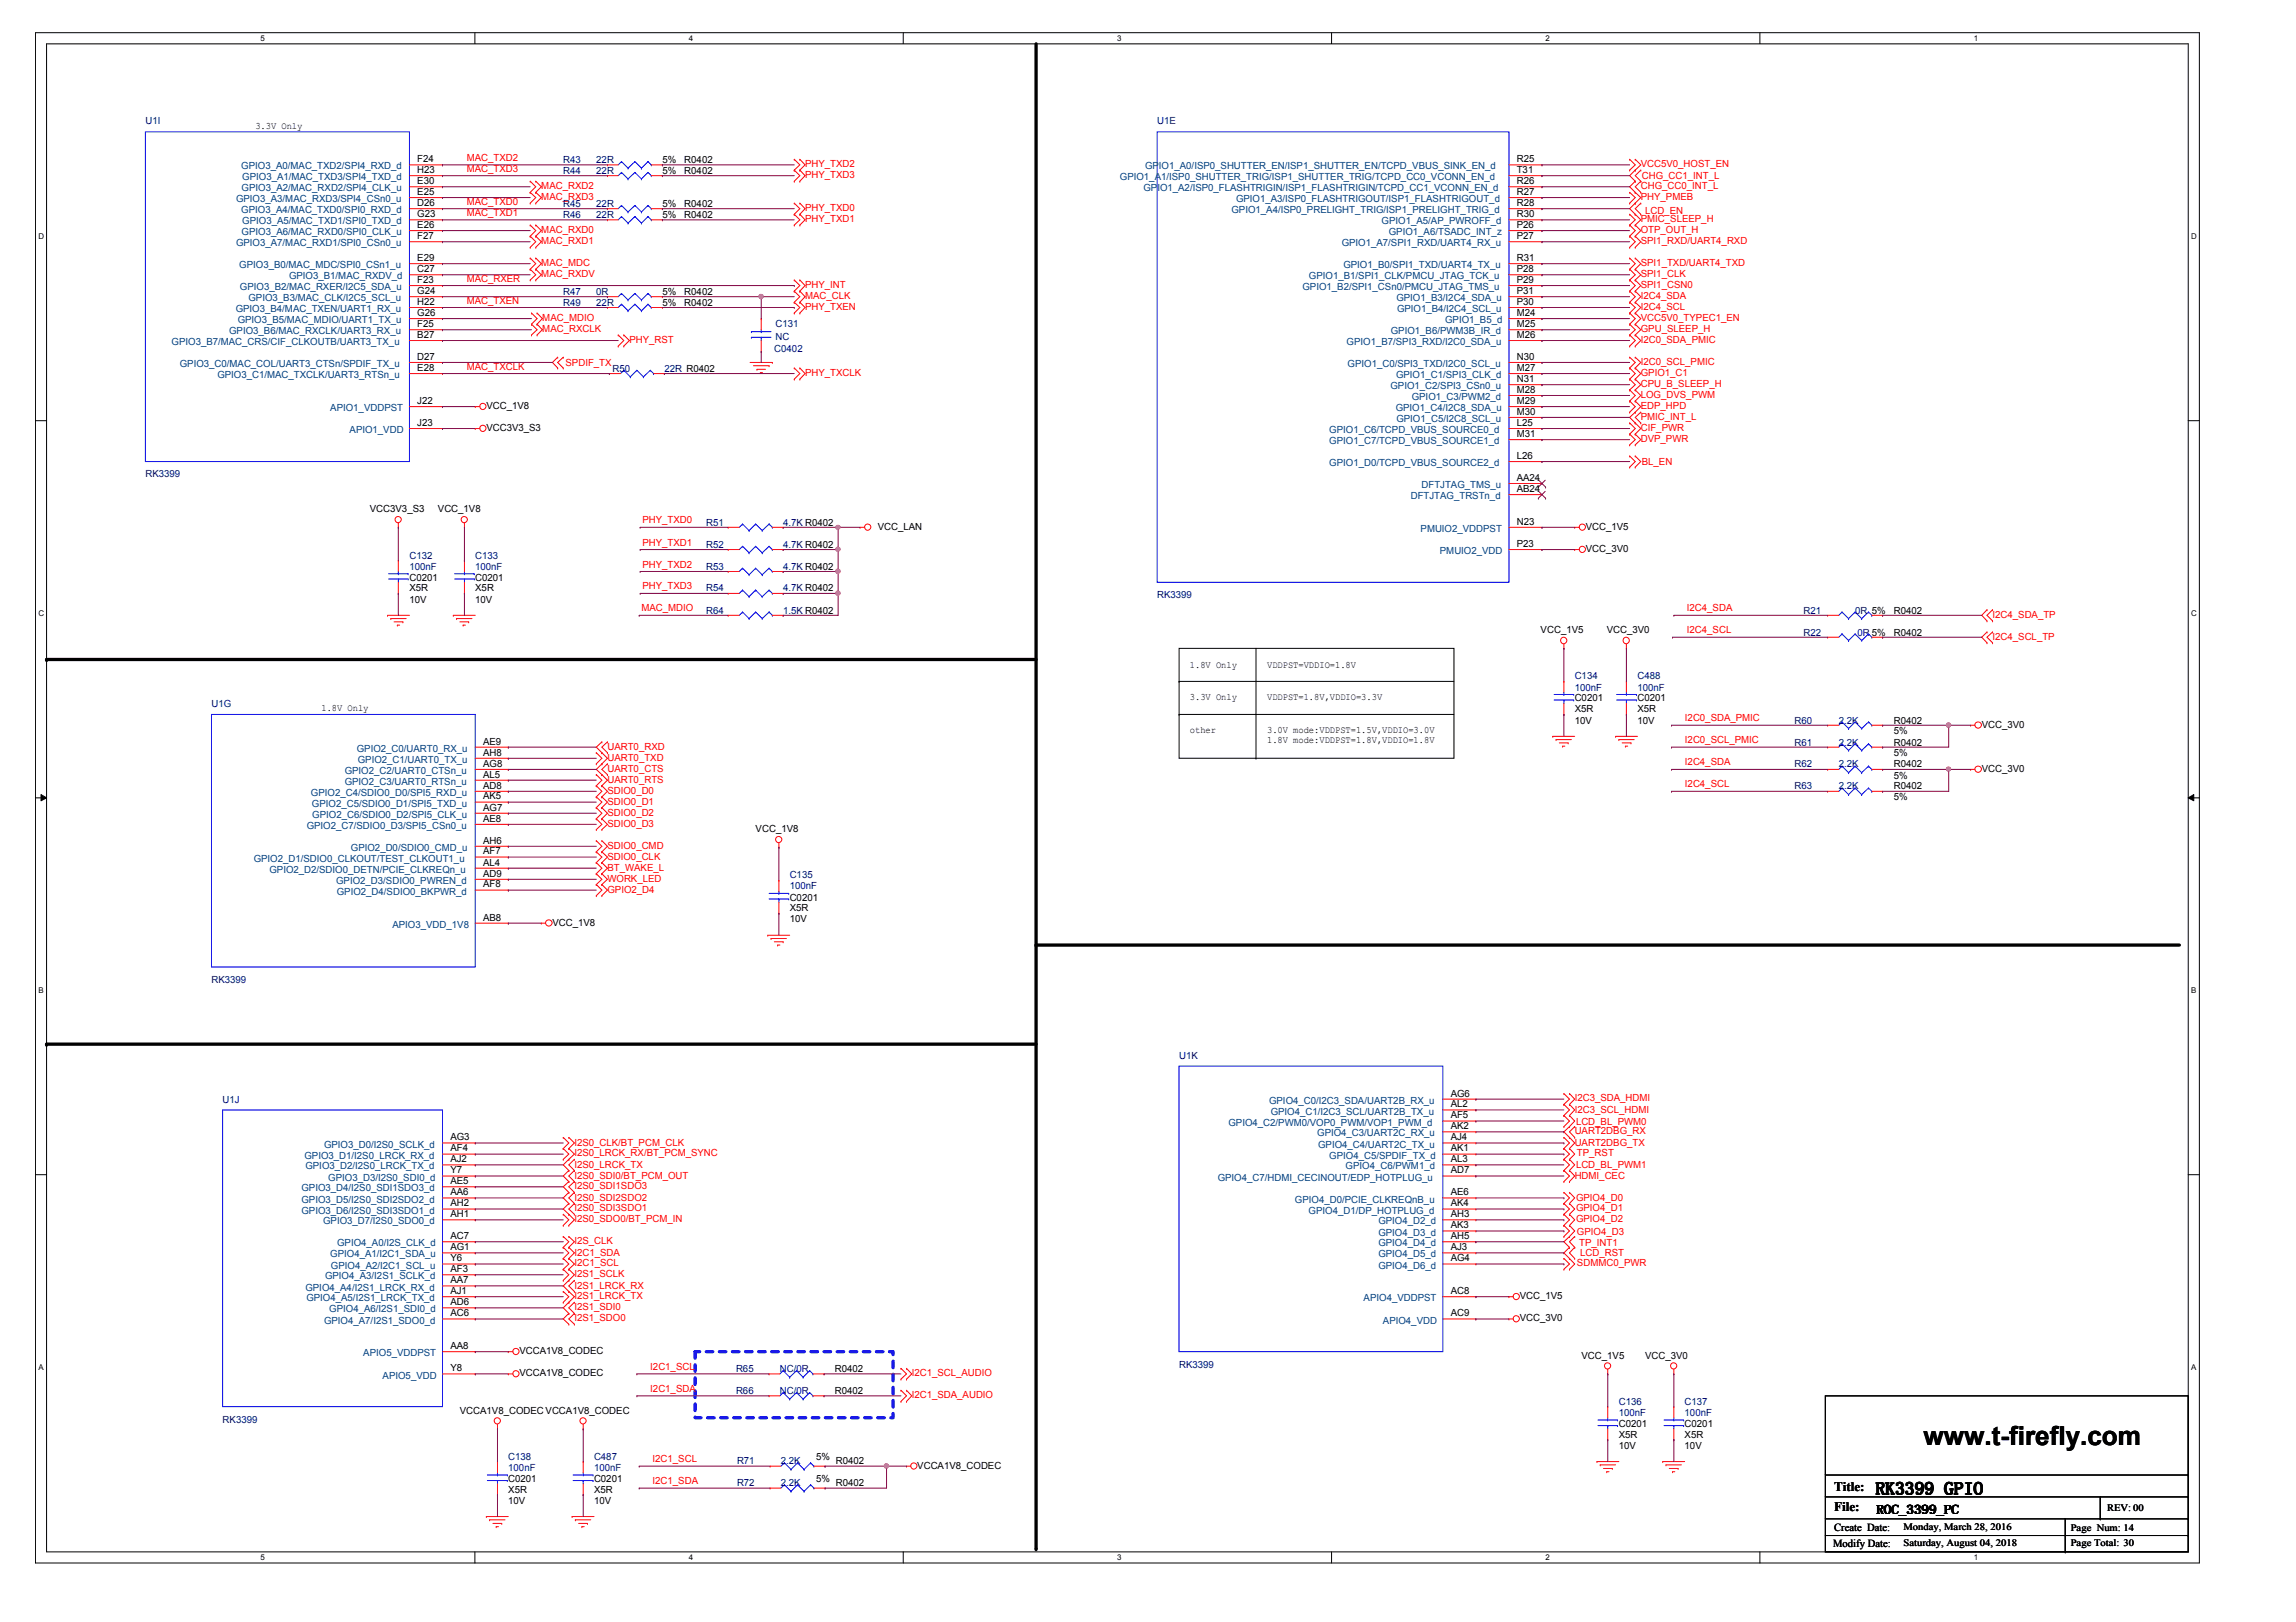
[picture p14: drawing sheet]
<svg xmlns="http://www.w3.org/2000/svg" width="297mm" height="210mm" viewBox="0 0 297 210" stroke-linecap="round" stroke-linejoin="round" font-family="sans-serif">
<defs><g id="words">
<text font-size="3.4" x="248.8" y="186.9">www.t-firefly.com</text>
<text font-size="2.2" x="242.7" y="193.4">RK3399 GPIO</text>
<g font-size="1.7">
<text x="237.3" y="193">Title:</text>
<text x="237.3" y="195.5">File:</text>
<text x="242.8" y="195.9">ROC_3399_PC</text>
</g>
<g font-size="1.4">
<text x="237.2" y="200.2">Modify Date:</text>
<text x="237.3" y="198.1">Create Date:</text>
</g>
<g font-size="1.3" fill="#000080">
<text x="18.8" y="16.1">U1I</text>
<text x="149.7" y="16.1">U1E</text>
<text x="72.9" y="21.1">R43</text>
<text x="72.9" y="22.5">R44</text>
<text x="77.1" y="21.1">22R</text>
<text x="77.1" y="22.5">22R</text>
<text x="72.9" y="26.8">R45</text>
<text x="72.9" y="28.2">R46</text>
<text x="77.1" y="26.8">22R</text>
<text x="77.1" y="28.2">22R</text>
<text x="72.9" y="39.6">R49</text>
<text x="72.9" y="38.1">R47</text>
<text x="77.1" y="39.6">22R</text>
<text x="77.1" y="38.1">0R</text>
<text x="100.2" y="45.6">C0402</text>
<text x="100.3" y="42.3">C131</text>
<text x="100.3" y="44">NC</text>
<text x="79.3" y="48.1">R50</text>
<text x="86" y="48.1">22R R0402</text>
<text x="18.8" y="61.8">RK3399</text>
<text x="91.4" y="68">R51</text>
<text x="91.4" y="70.9">R52</text>
<text x="101.3" y="68">4.7K R0402</text>
<text x="101.3" y="70.9">4.7K R0402</text>
<text x="53" y="72.3">C132</text>
<text x="53" y="73.7">100nF</text>
<text x="61.5" y="72.3">C133</text>
<text x="61.5" y="73.7">100nF</text>
<text x="91.4" y="76.5">R54</text>
<text x="91.4" y="73.7">R53</text>
<text x="101.3" y="76.5">4.7K R0402</text>
<text x="101.3" y="73.7">4.7K R0402</text>
<text x="149.7" y="77.4">RK3399</text>
<text x="91.4" y="79.4">R64</text>
<text x="101.3" y="79.4">1.5K R0402</text>
<text x="233.3" y="79.4">R21</text>
<text x="233.3" y="82.3">R22</text>
<text x="240" y="79.4">0R 5%</text>
<text x="240.3" y="82.3">0R 5%</text>
<text x="203.7" y="87.9">C134</text>
<text x="203.7" y="89.4">100nF</text>
<text x="211.9" y="87.9">C488</text>
<text x="211.9" y="89.4">100nF</text>
<text x="27.4" y="91.5">U1G</text>
<text x="232.2" y="93.6">R60</text>
<text x="237.9" y="93.6">2.2K</text>
<text x="232.2" y="96.5">R61</text>
<text x="232.2" y="99.3">R62</text>
<text x="237.9" y="96.5">2.2K</text>
<text x="237.9" y="99.3">2.2K</text>
<text x="232.2" y="102.1">R63</text>
<text x="237.9" y="102.1">2.2K</text>
<text x="102.2" y="113.7">C135</text>
<text x="102.2" y="115.1">100nF</text>
<text x="27.4" y="127.2">RK3399</text>
<text x="152.5" y="137">U1K</text>
<text x="28.8" y="142.7">U1J</text>
<text x="95.2" y="177.5">R65</text>
<text x="100.9" y="177.5">NC/0R</text>
<text x="152.5" y="177">RK3399</text>
<text x="28.8" y="184.1">RK3399</text>
<text x="95.2" y="180.4">R66</text>
<text x="100.9" y="180.4">NC/0R</text>
<text x="209.4" y="181.8">C136</text>
<text x="209.4" y="183.2">100nF</text>
<text x="217.9" y="181.8">C137</text>
<text x="217.9" y="183.2">100nF</text>
<text x="65.8" y="188.9">C138</text>
<text x="65.8" y="190.3">100nF</text>
<text x="76.8" y="188.9">C487</text>
<text x="76.8" y="190.3">100nF</text>
<text x="95.3" y="189.5">R71</text>
<text x="101" y="189.5">2.2K</text>
<text x="95.3" y="192.3">R72</text>
<text x="101" y="192.3">2.2K</text>
</g>
<g font-size="1.3">
<text x="33" y="16.7">3.3V Only</text>
<text x="54" y="23.8">E30</text>
<text x="54" y="22.4">H23</text>
<text x="54" y="21">F24</text>
<text x="85.7" y="21.1">5%</text>
<text x="85.7" y="22.5">5%</text>
<text x="88.5" y="21.1">R0402</text>
<text x="88.5" y="22.5">R0402</text>
<text x="196.2" y="21">R25</text>
<text x="196.2" y="22.4">T31</text>
<text x="196.2" y="23.8">R26</text>
<text x="54" y="29.5">E26</text>
<text x="54" y="28.1">G23</text>
<text x="54" y="26.7">D26</text>
<text x="54" y="25.2">E25</text>
<text x="85.7" y="26.8">5%</text>
<text x="85.7" y="28.2">5%</text>
<text x="88.5" y="26.8">R0402</text>
<text x="88.5" y="28.2">R0402</text>
<text x="196.2" y="25.2">R27</text>
<text x="196.2" y="26.7">R28</text>
<text x="196.2" y="28.1">R30</text>
<text x="196.2" y="29.5">P26</text>
<text x="54" y="35.2">C27</text>
<text x="54" y="33.8">E29</text>
<text x="54" y="30.9">F27</text>
<text x="196.2" y="30.9">P27</text>
<text x="196.2" y="33.8">R31</text>
<text x="196.2" y="35.2">P28</text>
<text x="54" y="40.9">G26</text>
<text x="54" y="39.5">H22</text>
<text x="54" y="38.1">G24</text>
<text x="54" y="36.6">F23</text>
<text x="85.7" y="39.6">5%</text>
<text x="85.7" y="38.1">5%</text>
<text x="88.5" y="39.6">R0402</text>
<text x="88.5" y="38.1">R0402</text>
<text x="196.2" y="36.6">P29</text>
<text x="196.2" y="38.1">P31</text>
<text x="196.2" y="39.5">P30</text>
<text x="196.2" y="40.9">M24</text>
<text x="54" y="46.6">D27</text>
<text x="54" y="43.7">B27</text>
<text x="54" y="42.3">F25</text>
<text x="196.2" y="46.6">N30</text>
<text x="196.2" y="43.7">M26</text>
<text x="196.2" y="42.3">M25</text>
<text x="54" y="48">E28</text>
<text x="54" y="52.3">J22</text>
<text x="62.9" y="53">VCC_1V8</text>
<text x="196.2" y="48">M27</text>
<text x="196.2" y="49.4">N31</text>
<text x="196.2" y="50.8">M28</text>
<text x="196.2" y="52.3">M29</text>
<text x="196.2" y="53.7">M30</text>
<text x="54" y="55.1">J23</text>
<text x="62.9" y="55.8">VCC3V3_S3</text>
<text x="196.2" y="55.1">L25</text>
<text x="196.2" y="56.6">M31</text>
<text x="196.2" y="59.4">L26</text>
<text x="196.2" y="62.2">AA24</text>
<text x="196.2" y="63.7">AB24</text>
<text x="47.9" y="66.3">VCC3V3_S3</text>
<text x="56.7" y="66.3">VCC_1V8</text>
<text x="113.6" y="68.6">VCC_LAN</text>
<text x="196.2" y="67.9">N23</text>
<text x="196.2" y="70.8">P23</text>
<text x="205.2" y="71.4">VCC_3V0</text>
<text x="205.2" y="68.6">VCC_1V5</text>
<text x="53" y="75.1">C0201</text>
<text x="53" y="76.5">X5R</text>
<text x="53" y="78">10V</text>
<text x="61.5" y="75.1">C0201</text>
<text x="61.5" y="76.5">X5R</text>
<text x="61.5" y="78">10V</text>
<text x="199.3" y="82">VCC_1V5</text>
<text x="207.9" y="82">VCC_3V0</text>
<text x="245" y="79.4">R0402</text>
<text x="245" y="82.3">R0402</text>
<text x="153.9" y="86.4">1.8V Only</text>
<text x="163.9" y="86.4">VDDPST=VDDIO=1.8V</text>
<text x="41.6" y="92.1">1.8V Only</text>
<text x="153.9" y="90.6">3.3V Only</text>
<text x="153.9" y="94.9">other</text>
<text x="163.9" y="94.9">3.0V mode:VDDPST=1.5V,VDDIO=3.0V</text>
<text x="163.9" y="90.6">VDDPST=1.8V,VDDIO=3.3V</text>
<text x="203.7" y="90.8">C0201</text>
<text x="203.7" y="92.2">X5R</text>
<text x="203.7" y="93.6">10V</text>
<text x="211.9" y="90.8">C0201</text>
<text x="211.9" y="92.2">X5R</text>
<text x="211.9" y="93.6">10V</text>
<text x="245" y="93.6">R0402</text>
<text x="245" y="95">5%</text>
<text x="256.4" y="94.2">VCC_3V0</text>
<text x="62.5" y="96.4">AE9</text>
<text x="62.5" y="97.8">AH8</text>
<text x="62.5" y="99.2">AG8</text>
<text x="62.5" y="100.6">AL5</text>
<text x="163.9" y="96.2">1.8V mode:VDDPST=1.8V,VDDIO=1.8V</text>
<text x="245" y="96.5">R0402</text>
<text x="245" y="97.9">5%</text>
<text x="245" y="99.3">R0402</text>
<text x="245" y="100.8">5%</text>
<text x="256.4" y="99.9">VCC_3V0</text>
<text x="62.5" y="102.1">AD8</text>
<text x="62.5" y="103.5">AK5</text>
<text x="62.5" y="104.9">AG7</text>
<text x="62.5" y="106.3">AE8</text>
<text x="97.8" y="107.7">VCC_1V8</text>
<text x="245" y="102.1">R0402</text>
<text x="245" y="103.6">5%</text>
<text x="62.5" y="109.2">AH6</text>
<text x="62.5" y="110.6">AF7</text>
<text x="62.5" y="112">AL4</text>
<text x="62.5" y="113.5">AD9</text>
<text x="62.5" y="114.8">AF8</text>
<text x="62.5" y="119.1">AB8</text>
<text x="71.5" y="119.8">VCC_1V8</text>
<text x="102.2" y="116.5">C0201</text>
<text x="102.2" y="117.9">X5R</text>
<text x="102.2" y="119.4">10V</text>
<text x="187.7" y="141.9">AG6</text>
<text x="187.7" y="143.3">AL2</text>
<text x="58.3" y="147.6">AG3</text>
<text x="58.3" y="149">AF4</text>
<text x="187.7" y="144.7">AF5</text>
<text x="187.7" y="146.1">AK2</text>
<text x="187.7" y="147.6">AJ4</text>
<text x="187.7" y="149">AK1</text>
<text x="58.3" y="150.4">AJ2</text>
<text x="58.3" y="151.8">Y7</text>
<text x="58.3" y="153.2">AE5</text>
<text x="58.3" y="154.7">AA6</text>
<text x="187.7" y="150.4">AL3</text>
<text x="187.7" y="151.8">AD7</text>
<text x="187.7" y="154.7">AE6</text>
<text x="58.3" y="156.1">AH2</text>
<text x="58.3" y="157.5">AH1</text>
<text x="58.3" y="160.4">AC7</text>
<text x="58.3" y="161.8">AG1</text>
<text x="187.7" y="156.1">AK4</text>
<text x="187.7" y="157.5">AH3</text>
<text x="187.7" y="159">AK3</text>
<text x="187.7" y="160.4">AH5</text>
<text x="187.7" y="161.8">AJ3</text>
<text x="58.3" y="163.2">Y6</text>
<text x="58.3" y="164.6">AF3</text>
<text x="58.3" y="166.1">AA7</text>
<text x="58.3" y="167.5">AJ1</text>
<text x="187.7" y="167.5">AC8</text>
<text x="187.7" y="163.2">AG4</text>
<text x="58.3" y="168.9">AD6</text>
<text x="58.3" y="170.3">AC6</text>
<text x="187.7" y="170.3">AC9</text>
<text x="196.6" y="168.1">VCC_1V5</text>
<text x="196.6" y="171">VCC_3V0</text>
<text x="58.3" y="177.5">Y8</text>
<text x="58.3" y="174.6">AA8</text>
<text x="67.2" y="178.1">VCCA1V8_CODEC</text>
<text x="67.2" y="175.3">VCCA1V8_CODEC</text>
<text x="108" y="177.5">R0402</text>
<text x="204.6" y="175.9">VCC_1V5</text>
<text x="212.8" y="175.9">VCC_3V0</text>
<text x="59.5" y="183">VCCA1V8_CODECVCCA1V8_CODEC</text>
<text x="108" y="180.4">R0402</text>
<text x="209.4" y="184.7">C0201</text>
<text x="217.9" y="184.7">C0201</text>
<text x="65.8" y="191.8">C0201</text>
<text x="76.8" y="191.8">C0201</text>
<text x="105.6" y="191.8">5%</text>
<text x="105.6" y="188.9">5%</text>
<text x="108.1" y="189.5">R0402</text>
<text x="118.7" y="190.1">VCCA1V8_CODEC</text>
<text x="209.4" y="186.1">X5R</text>
<text x="209.4" y="187.5">10V</text>
<text x="217.9" y="186.1">X5R</text>
<text x="217.9" y="187.5">10V</text>
<text x="65.8" y="193.2">X5R</text>
<text x="65.8" y="194.6">10V</text>
<text x="76.8" y="193.2">X5R</text>
<text x="76.8" y="194.6">10V</text>
<text x="108.1" y="192.3">R0402</text>
<text x="246.3" y="198">Monday, March 28, 2016</text>
<text x="272.6" y="195.6">REV: 00</text>
<text x="246.3" y="200.1">Saturday, August 04, 2018</text>
<text x="267.9" y="198.1">Page Num: 14</text>
<text x="267.9" y="200.1">Page Total: 30</text>
</g>
<g font-size="1.3" fill="#004080">
<text x="31.2" y="21.9">GPIO3_A0/MAC_TXD2/SPI4_RXD_d</text>
<text x="31.3" y="23.3">GPIO3_A1/MAC_TXD3/SPI4_TXD_d</text>
<text x="144.9" y="23.3">GPIO1_A1/ISP0_SHUTTER_TRIG/ISP1_SHUTTER_TRIG/TCPD_CC0_VCONN_EN_d</text>
<text x="148.1" y="21.9">GPIO1_A0/ISP0_SHUTTER_EN/ISP1_SHUTTER_EN/TCPD_VBUS_SINK_EN_d</text>
<text x="30.5" y="26.2">GPIO3_A3/MAC_RXD3/SPI4_CSn0_u</text>
<text x="31.2" y="27.6">GPIO3_A4/MAC_TXD0/SPI0_RXD_d</text>
<text x="31.3" y="24.8">GPIO3_A2/MAC_RXD2/SPI4_CLK_u</text>
<text x="31.3" y="29">GPIO3_A5/MAC_TXD1/SPI0_TXD_d</text>
<text x="147.9" y="24.8">GPIO1_A2/ISP0_FLASHTRIGIN/ISP1_FLASHTRIGIN/TCPD_CC1_VCONN_EN_d</text>
<text x="159.3" y="27.6">GPIO1_A4/ISP0_PRELIGHT_TRIG/ISP1_PRELIGHT_TRIG_d</text>
<text x="159.9" y="26.2">GPIO1_A3/ISP0_FLASHTRIGOUT/ISP1_FLASHTRIGOUT_d</text>
<text x="178.7" y="29">GPIO1_A5/AP_PWROFF_d</text>
<text x="30.5" y="31.9">GPIO3_A7/MAC_RXD1/SPI0_CSn0_u</text>
<text x="31" y="34.7">GPIO3_B0/MAC_MDC/SPI0_CSn1_u</text>
<text x="31.3" y="30.4">GPIO3_A6/MAC_RXD0/SPI0_CLK_u</text>
<text x="173.6" y="31.9">GPIO1_A7/SPI1_RXD/UART4_RX_u</text>
<text x="173.8" y="34.7">GPIO1_B0/SPI1_TXD/UART4_TX_u</text>
<text x="179.7" y="30.4">GPIO1_A6/TSADC_INT_z</text>
<text x="30.5" y="40.4">GPIO3_B4/MAC_TXEN/UART1_RX_u</text>
<text x="30.7" y="41.8">GPIO3_B5/MAC_MDIO/UART1_TX_u</text>
<text x="31" y="37.5">GPIO3_B2/MAC_RXER/I2C5_SDA_u</text>
<text x="32.1" y="39">GPIO3_B3/MAC_CLK/I2C5_SCL_u</text>
<text x="37.4" y="36.2">GPIO3_B1/MAC_RXDV_d</text>
<text x="168.5" y="37.5">GPIO1_B2/SPI1_CSn0/PMCU_JTAG_TMS_u</text>
<text x="169.3" y="36.2">GPIO1_B1/SPI1_CLK/PMCU_JTAG_TCK_u</text>
<text x="180.7" y="39">GPIO1_B3/I2C4_SDA_u</text>
<text x="180.7" y="40.4">GPIO1_B4/I2C4_SCL_u</text>
<text x="187" y="41.8">GPIO1_B5_d</text>
<text x="22.2" y="44.7">GPIO3_B7/MAC_CRS/CIF_CLKOUTB/UART3_TX_u</text>
<text x="23.3" y="47.5">GPIO3_C0/MAC_COL/UART3_CTSn/SPDIF_TX_u</text>
<text x="29.6" y="43.3">GPIO3_B6/MAC_RXCLK/UART3_RX_u</text>
<text x="174.2" y="44.7">GPIO1_B7/SPI3_RXD/I2C0_SDA_u</text>
<text x="174.3" y="47.5">GPIO1_C0/SPI3_TXD/I2C0_SCL_u</text>
<text x="179.9" y="43.3">GPIO1_B6/PWM3B_IR_d</text>
<text x="28.1" y="48.9">GPIO3_C1/MAC_TXCLK/UART3_RTSn_u</text>
<text x="42.7" y="53.2">APIO1_VDDPST</text>
<text x="179.9" y="50.4">GPIO1_C2/SPI3_CSn0_u</text>
<text x="180.6" y="53.2">GPIO1_C4/I2C8_SDA_u</text>
<text x="180.6" y="48.9">GPIO1_C1/SPI3_CLK_d</text>
<text x="182.6" y="51.8">GPIO1_C3/PWM2_d</text>
<text x="45.2" y="56">APIO1_VDD</text>
<text x="172" y="56">GPIO1_C6/TCPD_VBUS_SOURCE0_d</text>
<text x="172" y="57.5">GPIO1_C7/TCPD_VBUS_SOURCE1_d</text>
<text x="180.7" y="54.6">GPIO1_C5/I2C8_SCL_u</text>
<text x="172" y="60.3">GPIO1_D0/TCPD_VBUS_SOURCE2_d</text>
<text x="182.5" y="64.6">DFTJTAG_TRSTn_d</text>
<text x="183.9" y="63.2">DFTJTAG_TMS_u</text>
<text x="183.8" y="68.8">PMUIO2_VDDPST</text>
<text x="186.3" y="71.7">PMUIO2_VDD</text>
<text x="44.6" y="100.2">GPIO2_C2/UART0_CTSn_u</text>
<text x="44.6" y="101.6">GPIO2_C3/UART0_RTSn_u</text>
<text x="46.2" y="97.3">GPIO2_C0/UART0_RX_u</text>
<text x="46.3" y="98.7">GPIO2_C1/UART0_TX_u</text>
<text x="39.7" y="107.3">GPIO2_C7/SDIO0_D3/SPI5_CSn0_u</text>
<text x="40.2" y="103">GPIO2_C4/SDIO0_D0/SPI5_RXD_u</text>
<text x="40.4" y="104.4">GPIO2_C5/SDIO0_D1/SPI5_TXD_u</text>
<text x="40.4" y="105.8">GPIO2_C6/SDIO0_D2/SPI5_CLK_u</text>
<text x="32.8" y="111.5">GPIO2_D1/SDIO0_CLKOUT/TEST_CLKOUT1_u</text>
<text x="34.9" y="112.9">GPIO2_D2/SDIO0_DETN/PCIE_CLKREQn_u</text>
<text x="45.4" y="110.1">GPIO2_D0/SDIO0_CMD_u</text>
<text x="43.5" y="114.4">GPIO2_D3/SDIO0_PWREN_d</text>
<text x="43.6" y="115.8">GPIO2_D4/SDIO0_BKPWR_d</text>
<text x="50.8" y="120.1">APIO3_VDD_1V8</text>
<text x="164.2" y="142.8">GPIO4_C0/I2C3_SDA/UART2B_RX_u</text>
<text x="39.4" y="149.9">GPIO3_D1/I2S0_LRCK_RX_d</text>
<text x="41.9" y="148.5">GPIO3_D0/I2S0_SCLK_d</text>
<text x="158.9" y="145.7">GPIO4_C2/PWM0/VOP0_PWM/VOP1_PWM_d</text>
<text x="164.4" y="144.2">GPIO4_C1/I2C3_SCL/UART2B_TX_u</text>
<text x="170.4" y="147.1">GPIO4_C3/UART2C_RX_u</text>
<text x="170.5" y="148.5">GPIO4_C4/UART2C_TX_u</text>
<text x="172" y="149.9">GPIO4_C5/SPDIF_TX_d</text>
<text x="39" y="154.2">GPIO3_D4/I2S0_SDI1SDO3_d</text>
<text x="39" y="155.6">GPIO3_D5/I2S0_SDI2SDO2_d</text>
<text x="39.5" y="151.3">GPIO3_D2/I2S0_LRCK_TX_d</text>
<text x="42.5" y="152.8">GPIO3_D3/I2S0_SDI0_d</text>
<text x="157.5" y="152.8">GPIO4_C7/HDMI_CECINOUT/EDP_HOTPLUG_u</text>
<text x="167.5" y="155.6">GPIO4_D0/PCIE_CLKREQnB_u</text>
<text x="174.1" y="151.3">GPIO4_C6/PWM1_d</text>
<text x="39" y="157.1">GPIO3_D6/I2S0_SDI3SDO1_d</text>
<text x="41.8" y="158.5">GPIO3_D7/I2S0_SDO0_d</text>
<text x="43.6" y="161.3">GPIO4_A0/I2S_CLK_d</text>
<text x="169.3" y="157.1">GPIO4_D1/DP_HOTPLUG_d</text>
<text x="178.3" y="158.5">GPIO4_D2_d</text>
<text x="178.3" y="159.9">GPIO4_D3_d</text>
<text x="178.3" y="161.3">GPIO4_D4_d</text>
<text x="39.5" y="167">GPIO4_A4/I2S1_LRCK_RX_d</text>
<text x="42.1" y="165.6">GPIO4_A3/I2S1_SCLK_d</text>
<text x="42.7" y="162.7">GPIO4_A1/I2C1_SDA_u</text>
<text x="42.8" y="164.2">GPIO4_A2/I2C1_SCL_u</text>
<text x="178.3" y="162.7">GPIO4_D5_d</text>
<text x="178.3" y="164.2">GPIO4_D6_d</text>
<text x="39.6" y="168.4">GPIO4_A5/I2S1_LRCK_TX_d</text>
<text x="41.9" y="171.3">GPIO4_A7/I2S1_SDO0_d</text>
<text x="42.6" y="169.8">GPIO4_A6/I2S1_SDI0_d</text>
<text x="176.4" y="168.4">APIO4_VDDPST</text>
<text x="178.9" y="171.3">APIO4_VDD</text>
<text x="47" y="175.5">APIO5_VDDPST</text>
<text x="49.5" y="178.4">APIO5_VDD</text>
</g>
<g font-size="1.3" fill="#f00">
<text x="60.4" y="20.8">MAC_TXD2</text>
<text x="60.4" y="22.2">MAC_TXD3</text>
<text x="104.2" y="23.1">PHY_TXD3</text>
<text x="104.2" y="21.6">PHY_TXD2</text>
<text x="212.3" y="21.6">VCC5V0_HOST_EN</text>
<text x="212.4" y="23.2">CHG_CC1_INT_L</text>
<text x="60.4" y="26.5">MAC_TXD0</text>
<text x="60.4" y="27.9">MAC_TXD1</text>
<text x="70" y="24.5">MAC_RXD2</text>
<text x="70" y="25.9">MAC_RXD3</text>
<text x="104.2" y="28.7">PHY_TXD1</text>
<text x="104.2" y="27.3">PHY_TXD0</text>
<text x="212.3" y="28.7">PMIC_SLEEP_H</text>
<text x="212.3" y="24.5">CHG_CC0_INT_L</text>
<text x="212.3" y="25.9">PHY_PMEB</text>
<text x="212.8" y="27.6">LCD_EN</text>
<text x="70" y="30.2">MAC_RXD0</text>
<text x="70" y="31.6">MAC_RXD1</text>
<text x="70" y="34.5">MAC_MDC</text>
<text x="70" y="35.9">MAC_RXDV</text>
<text x="212.3" y="30.2">OTP_OUT_H</text>
<text x="212.3" y="31.6">SPI1_RXD/UART4_RXD</text>
<text x="212.3" y="34.5">SPI1_TXD/UART4_TXD</text>
<text x="212.3" y="35.9">SPI1_CLK</text>
<text x="60.4" y="39.3">MAC_TXEN</text>
<text x="60.4" y="36.4">MAC_RXER</text>
<text x="70.2" y="41.6">MAC_MDIO</text>
<text x="104.2" y="40.1">PHY_TXEN</text>
<text x="104.2" y="38.7">MAC_CLK</text>
<text x="104.2" y="37.3">PHY_INT</text>
<text x="212.3" y="38.7">I2C4_SDA</text>
<text x="212.3" y="40.1">I2C4_SCL</text>
<text x="212.3" y="37.3">SPI1_CSN0</text>
<text x="212.3" y="41.6">VCC5V0_TYPEC1_EN</text>
<text x="60.4" y="47.8">MAC_TXCLK</text>
<text x="70.2" y="43">MAC_RXCLK</text>
<text x="73.2" y="47.4">SPDIF_TX</text>
<text x="81.4" y="44.4">PHY_RST</text>
<text x="212.3" y="44.4">I2C0_SDA_PMIC</text>
<text x="212.3" y="47.2">I2C0_SCL_PMIC</text>
<text x="212.3" y="43">GPU_SLEEP_H</text>
<text x="104.2" y="48.7">PHY_TXCLK</text>
<text x="212.3" y="50.1">CPU_B_SLEEP_H</text>
<text x="212.3" y="51.5">LOG_DVS_PWM</text>
<text x="212.3" y="48.7">GPIO1_C1</text>
<text x="212.3" y="53">EDP_HPD</text>
<text x="212.3" y="54.4">PMIC_INT_L</text>
<text x="212.3" y="55.8">CIF_PWR</text>
<text x="212.3" y="57.2">DVP_PWR</text>
<text x="212.4" y="60.2">BL_EN</text>
<text x="83.1" y="67.7">PHY_TXD0</text>
<text x="83.1" y="70.6">PHY_TXD1</text>
<text x="83.1" y="76.3">PHY_TXD3</text>
<text x="83.1" y="73.4">PHY_TXD2</text>
<text x="83" y="79.1">MAC_MDIO</text>
<text x="218.2" y="79.1">I2C4_SDA</text>
<text x="218.2" y="82">I2C4_SCL</text>
<text x="257.8" y="80">I2C4_SDA_TP</text>
<text x="257.8" y="82.8">I2C4_SCL_TP</text>
<text x="218" y="93.3">I2C0_SDA_PMIC</text>
<text x="78.6" y="98.5">UART0_TXD</text>
<text x="78.6" y="97">UART0_RXD</text>
<text x="78.6" y="101.3">UART0_RTS</text>
<text x="78.6" y="99.9">UART0_CTS</text>
<text x="218" y="99.1">I2C4_SDA</text>
<text x="218" y="101.9">I2C4_SCL</text>
<text x="218" y="96.2">I2C0_SCL_PMIC</text>
<text x="78.6" y="102.7">SDIO0_D0</text>
<text x="78.6" y="104.1">SDIO0_D1</text>
<text x="78.6" y="107">SDIO0_D3</text>
<text x="78.6" y="105.6">SDIO0_D2</text>
<text x="78.6" y="109.9">SDIO0_CMD</text>
<text x="78.6" y="111.3">SDIO0_CLK</text>
<text x="78.6" y="112.7">BT_WAKE_L</text>
<text x="78.6" y="114.1">WORK_LED</text>
<text x="78.6" y="115.5">GPIO2_D4</text>
<text x="203.7" y="142.5">I2C3_SDA_HDMI</text>
<text x="203.7" y="144">I2C3_SCL_HDMI</text>
<text x="74.3" y="149.6">I2S0_LRCK_RX/BT_PCM_SYNC</text>
<text x="74.3" y="148.3">I2S0_CLK/BT_PCM_CLK</text>
<text x="203.7" y="148.3">UART2DBG_TX</text>
<text x="203.7" y="146.8">UART2DBG_RX</text>
<text x="203.9" y="145.5">LCD_BL_PWM0</text>
<text x="204" y="149.6">TP_RST</text>
<text x="74.3" y="152.5">I2S0_SDI0/BT_PCM_OUT</text>
<text x="74.3" y="151.1">I2S0_LRCK_TX</text>
<text x="74.3" y="153.9">I2S0_SDI1SDO3</text>
<text x="74.3" y="155.4">I2S0_SDI2SDO2</text>
<text x="203.7" y="152.5">HDMI_CEC</text>
<text x="203.9" y="155.4">GPIO4_D0</text>
<text x="203.9" y="151.2">LCD_BL_PWM1</text>
<text x="74.3" y="161">I2S_CLK</text>
<text x="74.3" y="158.2">I2S0_SDO0/BT_PCM_IN</text>
<text x="74.3" y="156.8">I2S0_SDI3SDO1</text>
<text x="203.9" y="156.8">GPIO4_D1</text>
<text x="203.9" y="158.2">GPIO4_D2</text>
<text x="204" y="159.8">GPIO4_D3</text>
<text x="204.3" y="161.2">TP_INT1</text>
<text x="74.3" y="165.3">I2S1_SCLK</text>
<text x="74.3" y="166.8">I2S1_LRCK_RX</text>
<text x="74.3" y="162.5">I2C1_SDA</text>
<text x="74.3" y="163.9">I2C1_SCL</text>
<text x="204" y="163.9">SDMMC0_PWR</text>
<text x="204.4" y="162.5">LCD_RST</text>
<text x="74.3" y="171">I2S1_SDO0</text>
<text x="74.3" y="169.6">I2S1_SDI0</text>
<text x="74.3" y="168.1">I2S1_LRCK_TX</text>
<text x="84.1" y="177.3">I2C1_SCL</text>
<text x="118" y="178.1">I2C1_SCL_AUDIO</text>
<text x="84.1" y="180.1">I2C1_SDA</text>
<text x="118" y="181">I2C1_SDA_AUDIO</text>
<text x="84.4" y="189.2">I2C1_SCL</text>
<text x="84.4" y="192.1">I2C1_SDA</text>
</g>
<g font-size="1">
<text x="33.7" y="5.3">5</text>
<text x="89.1" y="5.3">4</text>
<text x="144.5" y="5.3">3</text>
<text x="200" y="5.3">2</text>
<text x="255.4" y="5.3">1</text>
<text x="5" y="30.9">D</text>
<text x="283.5" y="30.9">D</text>
<text x="5" y="79.7">C</text>
<text x="283.5" y="79.7">C</text>
<text x="5" y="128.5">B</text>
<text x="283.5" y="128.5">B</text>
<text x="5" y="177.3">A</text>
<text x="283.5" y="177.3">A</text>
<text x="33.7" y="201.9">5</text>
<text x="89.1" y="201.9">4</text>
<text x="144.5" y="201.9">3</text>
<text x="200" y="201.9">2</text>
<text x="255.4" y="201.9">1</text>
</g>
</g></defs>
<path d="M4.6 4.2h279.9v198.1h-279.9zM6 5.7h277.1v195.1h-277.1z" fill="none" stroke="#000" stroke-width=".13"/>
<g fill="#fff">
<path d="M33.7 4.4h.6v1.1h-.6z"/>
<path d="M33.7 201h.6v1.1h-.6z"/>
</g>
<path d="M61.4 4.2v1.5M61.4 200.8v1.5" fill="none" stroke="#000" stroke-width=".13"/>
<g fill="#fff">
<path d="M89.1 4.4h.6v1.1h-.6z"/>
<path d="M89.1 201h.6v1.1h-.6z"/>
</g>
<path d="M116.9 4.2v1.5M116.9 200.8v1.5" fill="none" stroke="#000" stroke-width=".13"/>
<g fill="#fff">
<path d="M144.5 4.4h.6v1.1h-.6z"/>
<path d="M144.5 201h.6v1.1h-.6z"/>
</g>
<path d="M172.3 4.2v1.5M172.3 200.8v1.5" fill="none" stroke="#000" stroke-width=".13"/>
<g fill="#fff">
<path d="M200 4.4h.5v1.1h-.5z"/>
<path d="M200 201h.5v1.1h-.5z"/>
</g>
<path d="M227.7 4.2v1.5M227.7 200.8v1.5" fill="none" stroke="#000" stroke-width=".13"/>
<g fill="#fff">
<path d="M255.4 4.4h.5v1.1h-.5z"/>
<path d="M255.4 201h.5v1.1h-.5z"/>
<path d="M5 30.1h.7v1.1h-.7z"/>
<path d="M283.5 30.1h.7v1.1h-.7z"/>
<path d="M5 78.8h.7v1.2h-.7z"/>
<path d="M283.5 78.8h.7v1.2h-.7z"/>
</g>
<path d="M4.6 54.4h1.4M283.1 54.4h1.4" fill="none" stroke="#000" stroke-width=".13"/>
<g fill="#fff">
<path d="M5 127.6h.6v1.2h-.6z"/>
<path d="M283.5 127.6h.7v1.2h-.7z"/>
</g>
<path d="M4.6 103.3h1.4M5.3 102.8l.7 .5-.7 .3zM283.1 103.3l.7-.5v.8zM283.1 103.3h1.4" fill="none" stroke="#000" stroke-width=".13"/>
<path d="M5.3 102.8l.7 .5-.7 .3zM283.1 103.3l.7-.5v.8z" fill="#000"/>
<g fill="#fff">
<path d="M5 176.4h.6v1.1h-.6z"/>
<path d="M283.5 176.4h.6v1.1h-.6z"/>
</g>
<g fill="none" stroke="#000" stroke-width=".13">
<path d="M152.5 83.9h35.6v14.2h-35.6zM152.5 88.2h.1M152.5 92.5h.1M152.5 88.2h35.6M152.5 92.5h35.6M162.5 98.1h.1M162.5 83.9v14.2M4.6 152h1.4M283.1 152h1.4M236.1 180.6h47v20.2h-47zM236.1 190.9h47M236.1 193.7h47"/>
<path d="M236.1 196.6h47M236.1 198.7h47M267.2 196.6v4.2M271.7 196.6h.1M271.7 193.7v2.9M283.1 190.9h.1M283.1 193.7h.1M283.1 196.6h.1M283.1 198.7h.1M267.2 200.8h.1"/>
</g>
<path d="M134 5.7v194.7M6 85.3h128M6 135.1h128M134 122.3h148" fill="none" stroke="#000" stroke-width=".42"/>
<g fill="#000">
<circle cx="6" cy="85.3" r=".21"/>
<circle cx="6" cy="135.1" r=".21"/>
<circle cx="134" cy="122.3" r=".21"/>
<circle cx="134" cy="200.4" r=".21"/>
</g>
<path d="M89.9 174.9h25.6v8.6h-25.6z" fill="none" stroke="#00f" stroke-width=".42" stroke-dasharray=".8 .8"/>
<g fill="none" stroke="#f00" stroke-width=".13">
<path d="M53 27h4.2M53 21.3h4.2M53 22.7h4.2M53 24.2h4.2M53 25.6h4.2M53 28.4h4.2M53 29.8h4.2M53 31.3h4.2M53 34.1h4.2M53 35.6h4.2M53 37h4.2M53 38.4h4.2"/>
<path d="M53 39.8h4.2M57.2 39.8h.1M57.2 38.4h.1M57.2 37h.1M57.2 35.6h.1M57.2 34.1h.1M57.2 31.3h.1M57.2 29.8h.1M57.2 28.4h.1M57.2 27h.1M57.2 25.6h.1M57.2 24.2h.1"/>
<path d="M57.2 22.7h.1M57.2 21.3h.1M68.6 24.9h.1M68.6 23.5h.1M68.6 26.3h.1M68.6 30.6h.1M68.6 29.1h.1M68.6 32h.1M68.6 34.8h.1M68.6 33.4h.1M68.6 36.2h.1M68.6 23.5l.7 .7-.7 .7"/>
<path d="M68.6 24.9l.7 .7-.7 .7M68.6 29.1l.7 .7-.7 .8M68.6 30.6l.7 .7-.7 .7M68.6 33.4l.7 .7-.7 .7M68.6 34.8l.7 .8-.7 .6M69.3 24.9h.1M69.3 23.5h.1M69.3 26.3h.1M69.3 30.6h.1M69.3 29.1h.1M69.3 32h.1M69.3 34.8h.1"/>
<path d="M69.3 33.4h.1M69.3 36.2h.1M69.3 23.5l.7 .7-.7 .7M69.3 24.9l.7 .7-.7 .7M69.3 29.1l.7 .7-.7 .8M69.3 30.6l.7 .7-.7 .7M69.3 33.4l.7 .7-.7 .7M69.3 34.8l.7 .8-.7 .6M78.6 27h.1M78.6 21.3h.1M78.6 28.4h.1M78.6 22.7h.1"/>
<path d="M78.6 39.8h.1M78.6 38.4h.1M78.6 27h1.4M78.6 21.3h1.4M78.6 22.7h1.4M78.6 28.4h1.4M78.6 38.4h1.4M78.6 39.8h1.4M84.3 27h1.4M84.3 21.3h1.4M84.3 22.7h1.4M84.3 28.4h1.4"/>
<path d="M84.3 38.4h1.4M84.3 39.8h1.4M85.7 27h.1M85.7 21.3h.1M85.7 28.4h.1M85.7 22.7h.1M85.7 39.8h.1M85.7 38.4h.1M102.8 23.5h.1M102.8 22h.1M102.8 20.6h.1M102.8 29.1h.1"/>
<path d="M102.8 27.7h.1M102.8 26.3h.1M102.8 39.1h.1M102.8 37.7h.1M102.8 36.2h.1M102.8 22l.7 .7-.7 .8M102.8 20.6l.7 .7-.7 .7M102.8 27.7l.7 .7-.7 .7M102.8 26.3l.7 .7-.7 .7M102.8 39.1l.7 .7-.7 .7M102.8 37.7l.7 .7-.7 .7M102.8 36.2l.7 .8-.7 .7"/>
<path d="M103.5 23.5h.1M103.5 22h.1M103.5 20.6h.1M103.5 29.1h.1M103.5 27.7h.1M103.5 26.3h.1M103.5 39.1h.1M103.5 37.7h.1M103.5 36.2h.1M103.5 22l.7 .7-.7 .8M103.5 20.6l.7 .7-.7 .7M103.5 27.7l.7 .7-.7 .7"/>
<path d="M103.5 26.3l.7 .7-.7 .7M103.5 39.1l.7 .7-.7 .7M103.5 37.7l.7 .7-.7 .7M103.5 36.2l.7 .8-.7 .7M195.2 27h4.3M195.2 21.3h4.3M195.2 22.7h4.3M195.2 24.2h4.3M195.2 25.6h4.3M195.2 28.4h4.3M195.2 29.8h4.3M195.2 31.3h4.3"/>
<path d="M195.2 34.1h4.3M195.2 35.6h4.3M195.2 37h4.3M195.2 38.4h4.3M195.2 39.8h4.3M199.5 21.3h.1M199.5 22.7h.1M199.5 24.2h.1M199.5 25.6h.1M199.5 27h.1M199.5 28.4h.1M199.5 29.8h.1"/>
<path d="M199.5 31.3h.1M199.5 34.1h.1M199.5 35.6h.1M199.5 37h.1M199.5 38.4h.1M199.5 39.8h.1M210.8 29.1h.1M210.8 27.7h.1M210.8 22h.1M210.8 20.6h.1M210.8 30.6h.1M210.8 39.1h.1"/>
<path d="M210.8 37.7h.1M210.8 32h.1M210.8 34.8h.1M210.8 33.4h.1M210.8 36.2h.1M210.8 26.3h.1M210.8 24.9h.1M210.8 27.7l.8 .7-.8 .7M210.8 20.6l.8 .7-.8 .7M210.8 29.1l.8 .7-.8 .8M210.8 37.7l.8 .7-.8 .7M210.8 39.1l.8 .7-.8 .7"/>
<path d="M210.8 30.6l.8 .7-.8 .7M210.8 33.4l.8 .7-.8 .7M210.8 34.8l.8 .8-.8 .6M210.8 36.2l.8 .8-.8 .7M210.8 24.9l.8 .7-.8 .7M211.6 29.1h.1M211.6 27.7h.1M211.6 23.5h.1M211.6 24.9h.1M211.6 22h.1M211.6 20.6h.1M211.6 30.6h.1"/>
<path d="M211.6 39.1h.1M211.6 37.7h.1M211.6 32h.1M211.6 34.8h.1M211.6 33.4h.1M211.6 36.2h.1M211.6 26.3h.1M211.6 24.9l.7 .7-1.5 1.4 1.5 1.4-.7 .7M211.6 23.5l-.8 .7 .8 .7M211.6 20.6l.7 .7-.7 .7M211.6 29.1l.7 .7-.7 .8M211.6 37.7l.7 .7-.7 .7"/>
<path d="M211.6 39.1l.7 .7-.7 .7M211.6 30.6l.7 .7-.7 .7M211.6 33.4l.7 .7-.7 .7M211.6 34.8l.7 .8-.7 .6M211.6 36.2l.7 .8-.7 .7M211.6 22l-.8 .7 .8 .8M212.3 24.9h.1M212.3 23.5h.1M212.3 26.3h.1M212.3 27.7h.1M212.3 22h.1M212.3 23.5l-.7 .7 .7 .7"/>
<path d="M212.3 26.3l-.7 .7 .7 .7M212.3 22l-.7 .7 .7 .8M53 55.5h4.2M53 52.6h4.2M53 46.9h4.2M53 48.3h4.2M53 44.1h4.2M53 41.2h4.2M53 42.7h4.2M57.2 48.3h.1M57.2 46.9h.1M57.2 44.1h.1"/>
<path d="M57.2 42.7h.1M57.2 41.2h.1M57.2 55.5h.1M57.2 52.6h.1M61.5 55.5h.1M61.5 52.6h.1M61.5 55.5h.6M61.5 52.6h.6M68.8 43.3h.1M68.8 42h.1M68.8 40.5h.1M68.8 42l.7 .7-.7 .6"/>
<path d="M68.8 40.5l.7 .7-.7 .8M69.5 43.3h.1M69.5 42h.1M69.5 40.5h.1M69.5 42l.7 .7-.7 .6M69.5 40.5l.7 .7-.7 .8M72.1 46.2h.1M72.1 47.6h.1M72.1 46.2l-.6 .7 .6 .7M72.9 47.6h.1M72.9 46.2h.1M72.9 46.2l-.8 .7 .8 .7"/>
<path d="M78.8 48.3h.1M78.8 48.3h1.5M80 44.8h.1M80 43.3h.1M80 43.3l.7 .8-.7 .7M80.7 44.8h.1M80.7 43.3h.1M80.7 43.3l.7 .8-.7 .7M84.6 48.3h1.4M86 48.3h.1M97 46.9h2.9M97.5 47.3h2"/>
<path d="M97.9 47.8h.1M97.9 47.8h1.1M98.4 48.2h.2M98.5 41.2h.1M98.5 45.5h.1M98.5 41.2v1.5M98.5 44.1v1.4M98.6 48.2h.1M99.5 47.3h.1M99.9 46.9h.1M102.8 40.5h.1M102.8 49.1h.1"/>
<path d="M102.8 47.6h.1M102.8 47.6l.7 .7-.7 .8M103.5 40.5h.1M103.5 49.1h.1M103.5 47.6h.1M103.5 47.6l.7 .7-.7 .8M195.2 55.5h4.3M195.2 52.6h4.3M195.2 46.9h4.3M195.2 48.3h4.3M195.2 44.1h4.3M195.2 49.8h4.3"/>
<path d="M195.2 51.2h4.3M195.2 54h4.3M195.2 56.9h4.3M195.2 59.7h4.3M195.2 41.2h4.3M195.2 42.7h4.3M199.5 46.9h.1M199.5 44.1h.1M199.5 48.3h.1M199.5 49.8h.1M199.5 51.2h.1M199.5 52.6h.1"/>
<path d="M199.5 54h.1M199.5 55.5h.1M199.5 56.9h.1M199.5 59.7h.1M199.5 41.2h.1M199.5 42.7h.1M210.8 44.8h.1M210.8 43.3h.1M210.8 47.6h.1M210.8 46.2h.1M210.8 42h.1M210.8 50.5h.1"/>
<path d="M210.8 49.1h.1M210.8 51.9h.1M210.8 40.5h.1M210.8 56.2h.1M210.8 54.7h.1M210.8 57.6h.1M210.8 53.3h.1M210.8 59h.1M210.8 43.3l.8 .8-.8 .7M210.8 46.2l.8 .7-.8 .7M210.8 42l.8 .7-.8 .6M210.8 49.1l.8 .7-.8 .7"/>
<path d="M210.8 50.5l.8 .7-.8 .7M210.8 47.6l.8 .7-.8 .8M210.8 40.5l.8 .7-.8 .8M210.8 54.7l.8 .8-.8 .7M210.8 56.2l.8 .7-.8 .7M210.8 51.9l.8 .7-.8 .7M210.8 59l.8 .7-.8 .8M211.6 44.8h.1M211.6 43.3h.1M211.6 47.6h.1M211.6 46.2h.1M211.6 53.3h.1"/>
<path d="M211.6 54.7h.1M211.6 42h.1M211.6 50.5h.1M211.6 49.1h.1M211.6 51.9h.1M211.6 40.5h.1M211.6 56.2h.1M211.6 57.6h.1M211.6 59h.1M211.6 43.3l.7 .8-.7 .7M211.6 46.2l.7 .7-.7 .7M211.6 53.3l-.8 .7 1.5 1.5-.7 .7"/>
<path d="M211.6 42l.7 .7-.7 .6M211.6 49.1l.7 .7-.7 .7M211.6 50.5l.7 .7-.7 .7M211.6 47.6l.7 .7-.7 .8M211.6 40.5l.7 .7-.7 .8M211.6 56.2l.7 .7-.7 .7M211.6 51.9l.7 .7-.7 .7M211.6 59l.7 .7-.7 .8M212.3 54.7h.1M212.3 53.3h.1M212.3 53.3l-.7 .7 .7 .7M50.1 79.6h.1"/>
<path d="M50.1 79.6h2.9M51.5 68.2h.1M51.5 72.5h.1M51.5 76.8h.1M51.5 67.7v.5M51.5 72.5v1.5M51.5 75.4v1.4M58.6 79.6h.1M58.6 79.6h2.9M60.1 68.2h.1M60.1 72.5h.1M60.1 76.8h.1"/>
<path d="M60.1 67.7v.5M60.1 72.5v1.5M60.1 75.4v1.4M94.2 76.8h.1M94.2 74h.1M94.2 79.6h.1M94.2 68.2h.1M94.2 71.1h.1M94.2 79.6h1.4M94.2 71.1h1.4M94.2 68.2h1.4M94.2 76.8h1.4"/>
<path d="M94.2 74h1.4M99.9 79.6h1.4M99.9 71.1h1.4M99.9 68.2h1.4M99.9 76.8h1.4M99.9 74h1.4M101.3 76.8h.1M101.3 74h.1M101.3 79.6h.1M101.3 68.2h.1M101.3 71.1h.1M111.3 68.2h.1"/>
<path d="M111.3 68.2h.6M195.2 71.1h4.3M195.2 68.2h4.3M195.2 62.6h4.3M195.2 64h4.3M199.5 62.6h.1M199.5 64h.1M199.5 68.2h.1M199.5 71.1h.1M203.7 71.1h.1M203.7 68.2h.1M203.7 71.1h.6"/>
<path d="M203.7 68.2h.6M210.8 60.5h.1M211.6 60.5h.1M236.4 79.6h.1M236.4 79.6h1.5M242.2 79.6h1.4M243.6 79.6h.1M257.1 78.9h.1M257.1 78.9l-.7 .7 .7 .7M257.8 78.9h.1M257.8 78.9l-.7 .7 .7 .7M50.6 80.1h.1"/>
<path d="M50.6 80.1h1.9M51 80.5h1.1M51.4 80.9h.1M51.4 80.9h.3M52.1 80.5h.1M59.1 80.1h.1M59.1 80.1h2M59.5 80.5h1.1M59.9 80.9h.1M59.9 80.9h.3M60.6 80.5h.1M61.5 99.6h4.3"/>
<path d="M61.5 96.7h4.3M61.5 98.1h4.3M65.8 96.7h.1M65.8 98.1h.1M65.8 99.6h.1M77.1 98.8h.1M77.1 97.4h.1M77.1 97.4l.8 .7-.8 .7M77.9 98.8h.1M77.9 97.4h.1M77.9 96h.1M77.9 96l-.8 .7 1.5 1.4-1.5 1.5 .8 .6"/>
<path d="M78.6 97.4h.1M78.6 96h.1M78.6 98.8h.1M78.6 96l-.7 .7 .7 .7M78.6 98.8l-.7 .8 .7 .6M200.9 95.3h.1M200.9 95.3h2.8M201.3 95.7h.1M201.3 95.7h2M201.7 96.1h1.2M202.2 96.6h.1M202.2 96.6h.3"/>
<path d="M202.3 83.9h.1M202.3 88.2h.1M202.3 92.5h.1M202.3 83.4v.5M202.3 88.2v1.4M202.3 91v1.5M202.9 96.1h.1M209 95.3h.1M209 95.3h2.8M209.4 95.7h.1M209.4 95.7h2M209.9 96.1h1.1"/>
<path d="M210.3 96.6h.1M210.3 96.6h.3M210.4 83.9h.1M210.4 88.2h.1M210.4 92.5h.1M210.4 83.4v.5M210.4 88.2v1.4M210.4 91v1.5M211 96.1h.1M236.4 96.7h.1M236.4 93.9h.1M236.4 99.6h.1"/>
<path d="M236.4 82.5h.1M236.4 99.6h1.5M236.4 93.9h1.5M236.4 96.7h1.5M236.4 82.5h1.5M242.2 99.6h1.4M242.2 93.9h1.4M242.2 96.7h1.4M242.2 82.5h1.4M243.6 96.7h.1M243.6 93.9h.1M243.6 99.6h.1"/>
<path d="M243.6 82.5h.1M254.9 99.6h.1M254.9 93.9h.1M254.9 99.6h.6M254.9 93.9h.6M257.1 80.3h.1M257.1 81.8h.1M257.1 83.2h.1M257.1 81.8l-.7 .7 .7 .7M257.8 80.3h.1M257.8 83.2h.1M257.8 81.8h.1"/>
<path d="M257.8 81.8l-.7 .7 .7 .7M61.5 119.5h4.3M61.5 101h4.3M61.5 102.4h4.3M61.5 103.8h4.3M61.5 105.2h4.3M61.5 106.7h4.3M61.5 109.5h4.3M61.5 110.9h4.3M61.5 112.4h4.3M61.5 113.8h4.3M61.5 115.2h4.3"/>
<path d="M65.8 101h.1M65.8 102.4h.1M65.8 103.8h.1M65.8 105.2h.1M65.8 106.7h.1M65.8 109.5h.1M65.8 110.9h.1M65.8 112.4h.1M65.8 113.8h.1M65.8 115.2h.1M65.8 119.5h.1M70 119.5h.1"/>
<path d="M70 119.5h.6M77.1 110.2h.1M77.1 108.8h.1M77.1 111.6h.1M77.1 103.1h.1M77.1 101.7h.1M77.1 104.5h.1M77.1 107.4h.1M77.1 106h.1M77.1 100.2h.1M77.1 114.5h.1M77.1 113.1h.1"/>
<path d="M77.1 115.9h.1M77.1 108.8l.8 .7-.8 .7M77.1 110.2l.8 .7-.8 .7M77.1 101.7l.8 .7-.8 .7M77.1 103.1l.8 .7-.8 .7M77.1 106l.8 .7-.8 .7M77.1 104.5l.8 .7-.8 .8M77.1 100.2l.8 .8-.8 .7M77.1 113.1l.8 .7-.8 .7M77.1 111.6l.8 .8-.8 .7M77.1 114.5l.8 .7-.8 .7M77.9 110.2h.1"/>
<path d="M77.9 108.8h.1M77.9 111.6h.1M77.9 103.1h.1M77.9 101.7h.1M77.9 104.5h.1M77.9 107.4h.1M77.9 106h.1M77.9 100.2h.1M77.9 114.5h.1M77.9 113.1h.1M77.9 115.9h.1M77.9 108.8l.7 .7-.7 .7"/>
<path d="M77.9 110.2l.7 .7-.7 .7M77.9 101.7l.7 .7-.7 .7M77.9 103.1l.7 .7-.7 .7M77.9 106l.7 .7-.7 .7M77.9 104.5l.7 .7-.7 .8M77.9 100.2l.7 .8-.7 .7M77.9 113.1l.7 .7-.7 .7M77.9 111.6l.7 .8-.7 .7M77.9 114.5l.7 .7-.7 .7M78.6 100.2h.1M100.8 109.6h.1M100.8 113.9h.1"/>
<path d="M100.8 118.2h.1M100.8 109.1v.5M100.8 113.9v1.5M100.8 116.8v1.4M236.4 102.4h.1M236.4 102.4h1.5M242.2 102.4h1.4M243.6 102.4h.1M99.3 121h.1M99.3 121h2.9M99.8 121.5h.1M99.8 121.5h1.9"/>
<path d="M100.2 121.9h1.1M100.6 122.3h.1M100.6 122.3h.3M101.3 121.9h.1M57.2 147.9h4.3M57.2 149.4h4.3M57.2 150.7h4.3M57.2 152.2h4.3M57.2 155h4.3M57.2 156.5h4.3M57.2 157.9h4.3M57.2 153.6h4.3"/>
<path d="M61.5 147.9h.1M61.5 149.4h.1M61.5 150.7h.1M61.5 152.2h.1M61.5 153.6h.1M61.5 155h.1M61.5 156.5h.1M61.5 157.9h.1M72.9 150h.1M72.9 148.6h.1M72.9 158.6h.1M72.9 157.1h.1"/>
<path d="M72.9 147.2h.1M72.9 148.6l.7 .8-.7 .6M72.9 157.1l.7 .8-.7 .7M72.9 147.2l.7 .7-.7 .7M73.6 150h.1M73.6 148.6h.1M73.6 158.6h.1M73.6 157.1h.1M73.6 151.5h.1M73.6 152.9h.1M73.6 147.2h.1M73.6 154.3h.1"/>
<path d="M73.6 155.7h.1M73.6 148.6l.7 .8-.7 .6M73.6 157.1l.7 .8-.7 .7M73.6 151.5l-.7 .7 .7 .7M73.6 147.2l.7 .7-.7 .7M73.6 150l-.7 .7 .7 .8M73.6 152.9l-.7 .7 .7 .7M73.6 154.3l-.7 .7 .7 .7M73.6 155.7l-.7 .8 .7 .6M74.3 152.9h.1M74.3 151.5h.1M74.3 150h.1"/>
<path d="M74.3 154.3h.1M74.3 155.7h.1M74.3 157.1h.1M74.3 151.5l-.7 .7 .7 .7M74.3 150l-.7 .7 .7 .8M74.3 152.9l-.7 .7 .7 .7M74.3 154.3l-.7 .7 .7 .7M74.3 155.7l-.7 .8 .7 .6M186.7 142.2h4.2M186.7 143.6h4.2M186.7 145.1h4.2M186.7 146.5h4.2"/>
<path d="M186.7 147.9h4.2M186.7 149.4h4.2M186.7 150.7h4.2M186.7 152.2h4.2M186.7 155h4.2M186.7 156.5h4.2M186.7 157.9h4.2M186.7 159.3h4.2M190.9 142.2h.1M190.9 143.6h.1M190.9 145.1h.1M190.9 146.5h.1"/>
<path d="M190.9 147.9h.1M190.9 149.4h.1M190.9 150.7h.1M190.9 152.2h.1M190.9 155h.1M190.9 156.5h.1M190.9 157.9h.1M190.9 159.3h.1M202.3 142.9h.1M202.3 141.5h.1M202.3 144.4h.1M202.3 152.9h.1"/>
<path d="M202.3 151.5h.1M202.3 155.7h.1M202.3 154.3h.1M202.3 148.6h.1M202.3 147.2h.1M202.3 158.6h.1M202.3 157.1h.1M202.3 145.8h.1M202.3 150h.1M202.3 141.5l.7 .7-.7 .7M202.3 142.9l.7 .7-.7 .8M202.3 151.5l.7 .7-.7 .7"/>
<path d="M202.3 154.3l.7 .7-.7 .7M202.3 147.2l.7 .7-.7 .7M202.3 158.6l.7 .7-.7 .7M202.3 155.7l.7 .8-.7 .6M202.3 157.1l.7 .8-.7 .7M202.3 144.4l.7 .7-.7 .7M202.3 150l.7 .7-.7 .8M202.3 148.6l.7 .8-.7 .6M203 142.9h.1M203 141.5h.1M203 144.4h.1M203 152.9h.1"/>
<path d="M203 151.5h.1M203 155.7h.1M203 154.3h.1M203 148.6h.1M203 147.2h.1M203 145.8h.1M203 158.6h.1M203 157.1h.1M203 150h.1M203 141.5l.7 .7-.7 .7M203 142.9l.7 .7-.7 .8M203 151.5l.7 .7-.7 .7"/>
<path d="M203 154.3l.7 .7-.7 .7M203 147.2l.7 .7-.7 .7M203 145.8l-.7 .7 .7 .7M203 158.6l.7 .7-.7 .7M203 155.7l.7 .8-.7 .6M203 157.1l.7 .8-.7 .7M203 144.4l.7 .7-.7 .7M203 150l.7 .7-.7 .8M203 148.6l.7 .8-.7 .6M203.7 145.8h.1M203.7 147.2h.1M203.7 145.8l-.7 .7 .7 .7"/>
<path d="M57.2 167.8h4.3M57.2 170.7h4.3M57.2 177.8h4.3M57.2 174.9h4.3M57.2 160.7h4.3M57.2 162.1h4.3M57.2 163.6h4.3M57.2 165h4.3M57.2 166.4h4.3M57.2 169.2h4.3M61.5 160.7h.1M61.5 177.8h.1"/>
<path d="M61.5 174.9h.1M61.5 162.1h.1M61.5 163.6h.1M61.5 165h.1M61.5 166.4h.1M61.5 167.8h.1M61.5 169.2h.1M61.5 170.7h.1M65.8 177.8h.1M65.8 174.9h.1M65.8 177.8h.6M65.8 174.9h.6"/>
<path d="M72.9 165.7h.1M72.9 164.3h.1M72.9 161.4h.1M72.9 160h.1M72.9 162.9h.1M72.9 168.5h.1M72.9 167.1h.1M72.9 164.3l.7 .7-.7 .7M72.9 160l.7 .7-.7 .7M72.9 161.4l.7 .7-.7 .8M72.9 162.9l.7 .7-.7 .7M72.9 167.1l.7 .7-.7 .7"/>
<path d="M73.6 170h.1M73.6 171.4h.1M73.6 165.7h.1M73.6 164.3h.1M73.6 167.1h.1M73.6 168.5h.1M73.6 161.4h.1M73.6 160h.1M73.6 162.9h.1M73.6 170l-.7 .7 .7 .7M73.6 164.3l.7 .7-1.4 1.4 .7 .7M73.6 167.1l.7 .7-1.4 1.4 .7 .8"/>
<path d="M73.6 160l.7 .7-.7 .7M73.6 161.4l.7 .7-.7 .8M73.6 162.9l.7 .7-.7 .7M74.3 171.4h.1M74.3 170h.1M74.3 167.1h.1M74.3 165.7h.1M74.3 168.5h.1M74.3 170l-.7 .7 .7 .7M74.3 165.7l-.7 .7 .7 .7M74.3 168.5l-.7 .7 .7 .8M99.5 177.8h.1"/>
<path d="M99.5 177.8h1.4M105.2 177.8h1.4M106.6 177.8h.1M116.6 178.5h.1M116.6 177.1h.1M116.6 179.9h.1M116.6 177.1l.7 .7-.7 .7M116.6 179.9l.7 .7-.7 .8M117.3 178.5h.1M117.3 177.1h.1M117.3 179.9h.1M117.3 177.1l.7 .7-.7 .7"/>
<path d="M117.3 179.9l.7 .7-.7 .8M186.7 167.8h4.2M186.7 170.7h4.2M186.7 160.7h4.2M186.7 162.1h4.2M186.7 163.6h4.2M190.9 160.7h.1M190.9 167.8h.1M190.9 162.1h.1M190.9 163.6h.1M190.9 170.7h.1M195.2 167.8h.1"/>
<path d="M195.2 170.7h.1M195.2 167.8h.6M195.2 170.7h.6M202.3 160h.1M202.3 164.3h.1M202.3 162.9h.1M202.3 162.9l.7 .7-.7 .7M203 160h.1M203 164.3h.1M203 162.9h.1M203 161.4h.1M203 162.9l.7 .7-.7 .7"/>
<path d="M203 160l-.7 .7 .7 .7M203 161.4l-.7 .7 .7 .8M203.7 160h.1M203.7 161.4h.1M203.7 162.9h.1M203.7 160l-.7 .7 .7 .7M203.7 161.4l-.7 .7 .7 .8M208 177.8h.1M208 177.2v.6M216.5 177.8h.1M216.5 177.2v.6M62.9 196.3h.1"/>
<path d="M62.9 196.3h2.9M63.3 196.7h.1M63.3 196.7h2M63.8 197.1h1.1M64.2 197.6h.1M64.2 197.6h.3M64.4 184.9h.1M64.4 189.1h.1M64.4 193.4h.1M64.4 184.3v.6M64.4 189.1v1.5M64.4 192v1.4"/>
<path d="M64.9 197.1h.1M74 196.3h.1M74 196.3h2.8M74.4 196.7h.1M74.4 196.7h2M74.9 197.1h1.1M75.3 197.6h.1M75.3 197.6h.3M75.5 184.9h.1M75.5 189.1h.1M75.5 193.4h.1M75.5 184.3v.6"/>
<path d="M75.5 189.1v1.5M75.5 192v1.4M76 197.1h.1M99.5 180.6h.1M99.5 180.6h1.4M99.6 192.6h.1M99.6 189.7h.1M99.6 189.7h1.4M99.6 192.6h1.4M105.2 180.6h1.4M105.3 189.7h1.4M105.3 192.6h1.4"/>
<path d="M106.6 180.6h.1M106.7 192.6h.1M106.7 189.7h.1M116.6 181.4h.1M117.3 189.7h.1M117.3 181.4h.1M117.3 189.7h.5M206.6 189.1h.1M206.6 189.1h2.8M207 189.6h.1M207 189.6h2M207.4 190h1.2"/>
<path d="M207.9 190.5h.1M207.9 190.5h.3M208 182h.1M208 186.3h.1M208 182v1.5M208 184.9v1.4M208.6 190h.1M215.1 189.1h.1M215.1 189.1h2.8M215.5 189.6h.1M215.5 189.6h2M216 190h1.1"/>
<path d="M216.4 190.5h.1M216.4 190.5h.3M216.5 182h.1M216.5 186.3h.1M216.5 182v1.5M216.5 184.9v1.4M217.1 190h.1"/>
<circle cx="62.5" cy="55.4" r=".4"/>
<circle cx="62.5" cy="52.6" r=".4"/>
<circle cx="51.5" cy="67.2" r=".4"/>
<circle cx="60.1" cy="67.2" r=".4"/>
<circle cx="112.3" cy="68.2" r=".4"/>
<circle cx="204.7" cy="68.2" r=".4"/>
<circle cx="204.7" cy="71.1" r=".4"/>
<circle cx="202.3" cy="82.9" r=".42"/>
<circle cx="210.4" cy="82.9" r=".42"/>
<circle cx="255.9" cy="93.8" r=".42"/>
<circle cx="255.9" cy="99.5" r=".42"/>
<circle cx="71" cy="119.4" r=".42"/>
<circle cx="100.7" cy="108.6" r=".4"/>
<circle cx="66.8" cy="174.9" r=".4"/>
<circle cx="66.8" cy="177.8" r=".4"/>
<circle cx="196.2" cy="167.8" r=".4"/>
<circle cx="196.2" cy="170.7" r=".4"/>
<circle cx="208" cy="176.8" r=".4"/>
<circle cx="216.5" cy="176.8" r=".4"/>
<circle cx="64.3" cy="183.9" r=".4"/>
<circle cx="75.4" cy="183.9" r=".4"/>
<circle cx="118.2" cy="189.7" r=".4"/>
</g>
<g fill="none" stroke="#00f" stroke-width=".13">
<path d="M18.8 17.1h34.2v42.6h-34.2zM149.7 17.1h45.5v58.3h-45.5zM80.4 26.6h.1M80.4 20.9h.1M80.4 28h.1M80.4 22.3h.1M80.4 39.4h.1M80.4 38h.1M80.4 26.6l-.4 .4M80.4 26.6l.9 .8M80.4 20.9l-.4 .4M80.4 20.9l.9 .9"/>
<path d="M80.4 28l-.4 .4M80.4 28l.9 .9M80.4 22.3l-.4 .4M80.4 22.3l.9 .9M80.4 39.4l-.4 .4M80.4 39.4l.9 .8M80.4 38l-.4 .4M80.4 38l.9 .8M81.3 27.4h.1M81.3 21.8h.1M81.3 28.9h.1M81.3 23.2h.1"/>
<path d="M81.3 38.8h.1M82.1 26.6h.1M82.1 20.9h.1M82.1 28h.1M82.1 22.3h.1M82.1 39.4h.1M82.1 38h.1M82.1 26.6l-.8 .8M82.1 26.6l.9 .8M82.1 20.9l-.8 .9M82.1 20.9l.9 .9M82.1 28l-.8 .9"/>
<path d="M82.1 28l.9 .9M82.1 22.3l-.8 .9M82.1 22.3l.9 .9M82.1 39.4l-.8 .8M82.1 39.4l.9 .8M82.1 38l-.8 .8M82.1 38l.9 .8M83 27.4h.1M83 21.8h.1M83 28.9h.1M83 23.2h.1M83 38.8h.1"/>
<path d="M83.8 26.6h.1M83.8 20.9h.1M83.8 28h.1M83.8 22.3h.1M83.8 39.4h.1M83.8 38h.1M83.8 26.6l-.8 .8M83.8 26.6l.5 .4M83.8 20.9l-.8 .9M83.8 20.9l.5 .4M83.8 28l-.8 .9M83.8 28l.5 .4"/>
<path d="M83.8 22.3l-.8 .9M83.8 22.3l.5 .4M83.8 39.4l-.8 .8M83.8 39.4l.5 .4M83.8 38l-.8 .8M83.8 38l.5 .4M84.3 27h.1M84.3 21.3h.1M84.3 28.4h.1M84.3 22.7h.1M84.3 39.8h.1M84.3 38.4h.1"/>
<path d="M80.7 47.9h.1M80.7 47.9l-.4 .4M80.7 47.9l.8 .9M81.3 40.2h.1M81.5 48.8h.1M82.4 47.9h.1M82.4 47.9l-.9 .9M82.4 47.9l.8 .9M83 40.2h.1M83.2 48.8h.1M84.1 47.9h.1M84.1 47.9l-.9 .9"/>
<path d="M84.1 47.9l.5 .4M84.6 48.3h.1M97.2 43.6h.1M97.2 42.9h.1M97.2 43.6h2.6M97.2 42.9h2.6M98.5 42.9h.1M98.5 43.6h.1M98.5 42.7v.2M98.5 43.6v.5M50.3 74.9h2.5M50.3 74.3h2.5"/>
<path d="M51.5 74.3h.1M51.5 74.9h.1M51.5 74v.3M51.5 74.9v.5M52.8 74.9h.1M52.8 74.3h.1M58.8 74.9h2.6M58.8 74.3h2.6M60.1 74.3h.1M60.1 74.9h.1M60.1 74v.3M60.1 74.9v.5"/>
<path d="M61.4 74.9h.1M61.4 74.3h.1M96.1 76.4h.1M96.1 73.5h.1M96.1 79.2h.1M96.1 67.8h.1M96.1 70.7h.1M96.1 76.4l-.5 .4M96.1 76.4l.8 .8M96.1 73.5l-.5 .5M96.1 73.5l.8 .9M96.1 79.2l-.5 .4"/>
<path d="M96.1 79.2l.8 .9M96.1 67.8l-.5 .4M96.1 67.8l.8 .9M96.1 70.7l-.5 .4M96.1 70.7l.8 .8M96.9 77.2h.1M96.9 74.4h.1M96.9 68.7h.1M96.9 71.5h.1M97.8 76.4h.1M97.8 73.5h.1M97.8 79.2h.1"/>
<path d="M97.8 67.8h.1M97.8 70.7h.1M97.8 76.4l-.9 .8M97.8 76.4l.8 .8M97.8 73.5l-.9 .9M97.8 73.5l.8 .9M97.8 79.2l-.9 .9M97.8 79.2l.8 .9M97.8 67.8l-.9 .9M97.8 67.8l.8 .9M97.8 70.7l-.9 .8M97.8 70.7l.8 .8"/>
<path d="M98.6 77.2h.1M98.6 74.4h.1M98.6 68.7h.1M98.6 71.5h.1M99.5 76.4h.1M99.5 73.5h.1M99.5 79.2h.1M99.5 67.8h.1M99.5 70.7h.1M99.5 76.4l-.9 .8M99.5 76.4l.4 .4M99.5 73.5l-.9 .9"/>
<path d="M99.5 73.5l.4 .5M99.5 79.2l-.9 .9M99.5 79.2l.4 .4M99.5 67.8l-.9 .9M99.5 67.8l.4 .4M99.5 70.7l-.9 .8M99.5 70.7l.4 .4M99.9 76.8h.1M99.9 74h.1M99.9 79.6h.1M99.9 68.2h.1M99.9 71.1h.1"/>
<path d="M238.3 79.2h.1M238.3 79.2l-.4 .4M238.3 79.2l.9 .9M240 79.2h.1M240 79.2l-.8 .9M240 79.2l.8 .9M241.7 79.2h.1M241.7 79.2l-.9 .9M241.7 79.2l.5 .4M242.2 79.6h.1M27.4 92.5h34.1v32.6h-34.1zM96.9 80.1h.1"/>
<path d="M98.6 80.1h.1M201.1 90.6h2.5M201.1 89.9h2.5M202.3 89.9h.1M202.3 90.6h.1M202.3 89.6v.3M202.3 90.6v.4M203.6 90.6h.1M203.6 89.9h.1M209.1 90.6h2.6M209.1 89.9h2.6M210.4 89.9h.1"/>
<path d="M210.4 90.6h.1M210.4 89.6v.3M210.4 90.6v.4M211.7 90.6h.1M211.7 89.9h.1M238.3 96.3h.1M238.3 93.4h.1M238.3 99.1h.1M238.3 82h.1M238.3 96.3l-.4 .4M238.3 96.3l.9 .8M238.3 93.4l-.4 .5"/>
<path d="M238.3 93.4l.9 .9M238.3 99.1l-.4 .5M238.3 99.1l.9 .9M238.3 82l-.4 .5M238.3 82l.9 .9M239.2 97.1h.1M239.2 94.3h.1M239.2 80.1h.1M239.2 100h.1M239.2 82.9h.1M240 96.3h.1M240 93.4h.1"/>
<path d="M240 99.1h.1M240 82h.1M240 96.3l-.8 .8M240 96.3l.8 .8M240 93.4l-.8 .9M240 93.4l.8 .9M240 99.1l-.8 .9M240 99.1l.8 .9M240 82l-.8 .9M240 82l.8 .9M240.8 97.1h.1M240.8 94.3h.1"/>
<path d="M240.8 80.1h.1M240.8 100h.1M240.8 82.9h.1M241.7 96.3h.1M241.7 93.4h.1M241.7 99.1h.1M241.7 82h.1M241.7 96.3l-.9 .8M241.7 96.3l.5 .4M241.7 93.4l-.9 .9M241.7 93.4l.5 .5M241.7 99.1l-.9 .9"/>
<path d="M241.7 99.1l.5 .5M241.7 82l-.9 .9M241.7 82l.5 .5M242.2 96.7h.1M242.2 93.9h.1M242.2 99.6h.1M242.2 82.5h.1M99.5 116.3h2.5M99.5 115.6h2.5M100.8 115.6h.1M100.8 116.3h.1M100.8 115.4v.2"/>
<path d="M100.8 116.3v.5M102 116.3h.1M102 115.6h.1M238.3 102h.1M238.3 102l-.4 .4M238.3 102l.9 .8M239.2 102.8h.1M240 102h.1M240 102l-.8 .8M240 102l.8 .8M240.8 102.8h.1M241.7 102h.1"/>
<path d="M241.7 102l-.9 .8M241.7 102l.5 .4M242.2 102.4h.1M152.5 138h34.2v36.9h-34.2zM28.8 143.6h28.4v38.4h-28.4zM101.3 177.4h.1M101.3 177.4l-.4 .4M101.3 177.4l.9 .8M102.2 178.2h.1M103.1 177.4h.1M103.1 177.4l-.9 .8M103.1 177.4l.8 .8"/>
<path d="M103.9 178.2h.1M104.7 177.4h.1M104.7 177.4l-.8 .8M104.7 177.4l.5 .4M105.2 177.8h.1M63 191.6h2.6M63 190.9h2.6M64.4 190.9h.1M64.4 191.6h.1M64.4 190.6v.3M64.4 191.6v.4M65.6 191.6h.1"/>
<path d="M65.6 190.9h.1M74.1 191.6h2.6M74.1 190.9h2.6M75.5 190.9h.1M75.5 191.6h.1M75.5 190.6v.3M75.5 191.6v.4M76.7 191.6h.1M76.7 190.9h.1M101.3 180.2h.1M101.3 180.2l-.4 .4M101.3 180.2l.9 .9"/>
<path d="M101.5 192.2h.1M101.5 189.3h.1M101.5 192.2l-.5 .4M101.5 192.2l.8 .8M101.5 189.3l-.5 .4M101.5 189.3l.8 .9M102.2 181.1h.1M102.3 193h.1M102.3 190.2h.1M103.1 180.2h.1M103.1 180.2l-.9 .9M103.1 180.2l.8 .9"/>
<path d="M103.2 192.2h.1M103.2 189.3h.1M103.2 192.2l-.9 .8M103.2 192.2l.8 .8M103.2 189.3l-.9 .9M103.2 189.3l.8 .9M103.9 181.1h.1M104 193h.1M104 190.2h.1M104.7 180.2h.1M104.7 180.2l-.8 .9M104.7 180.2l.5 .4"/>
<path d="M104.9 192.2h.1M104.9 189.3h.1M104.9 192.2l-.9 .8M104.9 192.2l.4 .4M104.9 189.3l-.9 .9M104.9 189.3l.4 .4M105.2 180.6h.1M105.3 192.6h.1M105.3 189.7h.1M206.7 184.5h2.6M206.7 183.8h2.6M208 183.8h.1"/>
<path d="M208 184.5h.1M208 183.5v.3M208 184.5v.4M209.3 184.5h.1M209.3 183.8h.1M215.3 184.5h2.5M215.3 183.8h2.5M216.5 183.8h.1M216.5 184.5h.1M216.5 183.5v.3M216.5 184.5v.4M217.8 184.5h.1"/>
<path d="M217.8 183.8h.1"/>
</g>
<path d="M199 63h.1M199 64.5h.1M199.1 62.1l.9 .9M199.1 63.6l.9 .9M199.9 62.1l-.9 .9M199.9 63.6l-.9 .9M200 63h.1M200 64.5h.1" fill="none" stroke="#804000" stroke-width=".13"/>
<g fill="none" stroke="#800040" stroke-width=".13">
<path d="M199.5 28.4h.1M199.5 29.8h.1M199.5 38.4h.1M199.5 39.8h.1M199.5 28.4h11.3M199.5 29.8h11.3M199.5 38.4h11.3M199.5 39.8h11.3M57.2 55.5h.1M57.2 52.6h.1M57.2 55.5h4.3M57.2 52.6h4.3"/>
<path d="M199.5 44.1h.1M199.5 46.9h.1M199.5 54h.1M199.5 44.1h11.3M199.5 46.9h11.3M199.5 54h11.3M51.5 76.8h.1M51.5 68.2h.1M51.5 68.2v4.3M51.5 76.8v2.8M60.1 76.8h.1M60.1 72.5h.1"/>
<path d="M60.1 68.2v4.3M60.1 76.8v2.8M199.5 71.1h.1M199.5 68.2h.1M199.5 71.1h4.2M199.5 68.2h4.2M65.8 96.7h.1M65.8 98.1h.1M65.8 99.6h.1M65.8 96.7h11.3M65.8 98.1h11.3M65.8 99.6h11.3"/>
<path d="M202.3 92.5h.1M202.3 83.9h.1M202.3 83.9v4.3M202.3 92.5v2.8M216.3 99.6h.1M216.3 99.6h20.1M243.6 99.6h.1M243.6 99.6h8.5M65.8 101h.1M65.8 102.4h.1M65.8 103.8h.1M65.8 105.2h.1"/>
<path d="M65.8 106.7h.1M65.8 110.9h.1M65.8 109.5h.1M65.8 119.5h.1M65.8 101h11.3M65.8 102.4h11.3M65.8 103.8h11.3M65.8 105.2h11.3M65.8 106.7h11.3M65.8 110.9h11.3M65.8 109.5h11.3M65.8 119.5h4.2"/>
<path d="M100.8 109.6h.1M100.8 118.2h.1M100.8 109.6v4.3M100.8 118.2v2.8M190.9 143.6h.1M190.9 142.2h.1M190.9 152.2h.1M190.9 143.6h11.4M190.9 142.2h11.4M190.9 146.5h11.4M190.9 147.9h11.4M190.9 152.2h11.4"/>
<path d="M190.9 155h11.4M202.3 146.5h.1M202.3 147.9h.1M202.3 155h.1M190.9 167.8h.1M190.9 170.7h.1M190.9 167.8h4.3M190.9 170.7h4.3M208 177.8h.1M208 177.8v4.2M216.5 177.8h.1M216.5 177.8v4.2"/>
<path d="M208 186.3h.1M208 186.3v2.8M216.5 186.3h.1M216.5 186.3v2.8"/>
</g>
<circle cx="252.1" cy="99.5" r=".27" fill="#f0f"/>
<circle cx="252.1" cy="99.5" r=".27" fill="none" stroke="#f0f" stroke-width=".13"/>
<path d="M199.5 24.2h.1M199.5 24.2h11.3M216.3 93.9h.1M216.3 93.9h20.1M243.6 93.9h.1M243.6 93.9h8.5M252.1 99.6h.1M252.1 99.6v2.8h-8.5M252.1 99.6h2.8M216.3 102.4h.1M216.3 102.4h20.1M243.6 102.4h.1" fill="none" stroke="#800040" stroke-width=".13"/>
<circle cx="252.1" cy="93.8" r=".29" fill="#f0f"/>
<circle cx="252.1" cy="93.8" r=".29" fill="none" stroke="#f0f" stroke-width=".13"/>
<g fill="none" stroke="#800040" stroke-width=".13">
<path d="M57.2 21.3h.1M57.2 22.7h.1M57.2 24.2h.1M57.2 25.6h.1M57.2 21.3h21.4M57.2 22.7h21.4M57.2 24.2h11.4M57.2 25.6h11.4M85.7 22.7h.1M85.7 21.3h.1M85.7 21.3h17.1M85.7 22.7h17.1"/>
<path d="M57.2 42.7h.1M57.2 42.7h11.6M101.3 71.1h.1M101.3 71.1h7.1M108.4 68.2h.1M108.4 68.2h2.9M216.3 96.7h.1M216.3 96.7h20.1M243.6 96.7h.1M252.1 93.9h.1M252.1 93.9v2.8h-8.5M252.1 93.9h2.8"/>
</g>
<circle cx="108.4" cy="68.2" r=".27" fill="#f0f"/>
<circle cx="108.4" cy="68.2" r=".27" fill="none" stroke="#f0f" stroke-width=".13"/>
<path d="M101.3 74h.1M101.3 68.2h.1M101.3 74h7.1M101.3 68.2h7.1M108.4 68.2h.1M108.4 68.2v2.9" fill="none" stroke="#800040" stroke-width=".13"/>
<circle cx="108.4" cy="71.1" r=".27" fill="#f0f"/>
<circle cx="108.4" cy="71.1" r=".27" fill="none" stroke="#f0f" stroke-width=".13"/>
<path d="M82.8 68.2h.1M82.8 68.2h11.4M108.4 74h.1M108.4 74v2.8" fill="none" stroke="#800040" stroke-width=".13"/>
<circle cx="108.4" cy="73.9" r=".29" fill="#f0f"/>
<circle cx="108.4" cy="73.9" r=".29" fill="none" stroke="#f0f" stroke-width=".13"/>
<g fill="none" stroke="#800040" stroke-width=".13">
<path d="M57.2 27h.1M57.2 28.4h.1M57.2 39.8h.1M57.2 29.8h.1M57.2 31.3h.1M57.2 34.1h.1M57.2 35.6h.1M57.2 27h21.4M57.2 28.4h21.4M57.2 39.8h21.4M57.2 29.8h11.4M57.2 31.3h11.4"/>
<path d="M57.2 38.4h21.4M57.2 34.1h11.4M57.2 35.6h11.4M78.6 38.4h.1M85.7 27h.1M85.7 28.4h.1M85.7 27h17.1M85.7 28.4h17.1M85.7 39.8h17.1M102.8 39.8h.1M57.2 41.2h.1M57.2 44.1h.1"/>
<path d="M57.2 41.2h11.6M57.2 48.3h21.6M57.2 44.1h22.8M78.8 48.3h.1M86 48.3h.1M86 48.3h16.8M199.5 42.7h.1M199.5 49.8h.1M199.5 42.7h11.3M199.5 49.8h11.3M82.8 76.8h.1M82.8 74h.1"/>
<path d="M82.8 71.1h.1M82.8 76.8h11.4M82.8 74h11.4M82.8 71.1h11.4M101.3 76.8h.1M101.3 76.8h7.1M108.4 71.1h.1M108.4 71.1v2.9M190.9 159.3h11.4M202.3 159.3h.1M61.5 170.7h.1M61.5 166.4h.1"/>
<path d="M61.5 165h.1M61.5 169.2h.1M61.5 170.7h11.4M61.5 166.4h11.4M61.5 165h11.4M61.5 169.2h11.4M64.4 193.4h.1M64.4 184.9h.1M64.4 184.9v4.2M64.4 193.4v2.9M82.7 189.7h.1M82.7 189.7h16.9"/>
<path d="M106.7 189.7h.1M106.7 189.7h8"/>
</g>
<circle cx="114.7" cy="189.7" r=".29" fill="#f0f"/>
<circle cx="114.7" cy="189.7" r=".29" fill="none" stroke="#f0f" stroke-width=".13"/>
<g fill="none" stroke="#800040" stroke-width=".13">
<path d="M57.2 37h45.6M98.5 38.4h.1M98.5 38.4v2.8M102.8 37h.1M199.5 21.3h.1M199.5 21.3h11.3M98.5 45.5h.1M98.5 45.5v1.4M199.5 51.2h.1M199.5 48.3h.1M199.5 51.2h11.3M199.5 48.3h11.3"/>
<path d="M82.7 79.6h.1M82.7 79.6h11.5M101.3 79.6h.1M108.4 76.8h.1M108.4 76.8v2.8h-7.1M210.4 92.5h.1M210.4 83.9h.1M210.4 83.9v4.3M210.4 92.5v2.8M65.8 113.8h.1M65.8 112.4h.1M65.8 113.8h11.3"/>
<path d="M65.8 112.4h11.3M190.9 149.4h11.4M190.9 156.5h11.4M190.9 157.9h11.4M202.3 149.4h.1M202.3 156.5h.1M202.3 157.9h.1M61.5 160.7h.1M61.5 163.6h.1M61.5 162.1h.1M61.5 177.8h.1M61.5 174.9h.1"/>
<path d="M61.5 167.8h.1M61.5 160.7h11.4M61.5 163.6h11.4M61.5 162.1h11.4M61.5 177.8h4.3M61.5 174.9h4.3M61.5 167.8h11.4M82.4 177.8h.1M82.4 177.8h17.1M106.6 177.8h.1M106.6 177.8h10M75.5 193.4h.1"/>
<path d="M75.5 184.9h.1M75.5 184.9v4.2M75.5 193.4v2.9M82.4 180.6h.1M82.4 180.6h17.1M82.7 192.6h.1M82.7 192.6h16.9M106.6 180.6h.1M106.6 180.6h10M106.7 192.6h.1M114.7 189.7h.1M114.7 189.7v2.9h-8"/>
<path d="M114.7 189.7h2.6"/>
</g>
<circle cx="108.4" cy="76.8" r=".29" fill="#f0f"/>
<circle cx="108.4" cy="76.8" r=".29" fill="none" stroke="#f0f" stroke-width=".13"/>
<path d="M85.7 38.4h12.8M98.5 38.4h.1M61.5 152.2h.1M61.5 157.9h.1M61.5 149.4h.1M61.5 147.9h.1M61.5 152.2h11.4M61.5 157.9h11.4M61.5 149.4h11.4M61.5 147.9h11.4M190.9 163.6h11.4M202.3 163.6h.1" fill="none" stroke="#800040" stroke-width=".13"/>
<circle cx="98.5" cy="38.4" r=".29" fill="#f0f"/>
<circle cx="98.5" cy="38.4" r=".29" fill="none" stroke="#f0f" stroke-width=".13"/>
<g fill="none" stroke="#800040" stroke-width=".13">
<path d="M98.5 38.4h.1M98.5 38.4h4.3M199.5 31.3h.1M199.5 34.1h.1M199.5 35.6h.1M199.5 37h.1M199.5 27h.1M199.5 25.6h.1M199.5 22.7h.1M199.5 31.3h11.3M199.5 34.1h11.3M199.5 35.6h11.3"/>
<path d="M199.5 37h11.3M199.5 27h11.3M199.5 25.6h11.3M199.5 22.7h11.3M57.2 46.9h.1M57.2 46.9h14.3M199.5 41.2h.1M199.5 55.5h.1M199.5 56.9h.1M199.5 52.6h.1M199.5 59.7h.1M199.5 41.2h11.3"/>
<path d="M199.5 55.5h11.3M199.5 56.9h11.3M199.5 52.6h11.3M199.5 59.7h11.3M216.5 79.6h.1M216.5 79.6h19.9M243.6 79.6h.1M243.6 79.6h12.8M216.4 82.5h.1M216.4 82.5h20M243.6 82.5h.1M243.6 82.5h12.8"/>
<path d="M65.8 115.2h.1M65.8 115.2h11.3M61.5 150.7h.1M61.5 153.6h.1M61.5 155h.1M61.5 156.5h.1M61.5 150.7h11.4M61.5 153.6h11.4M61.5 155h11.4M61.5 156.5h11.4M190.9 145.1h.1M190.9 150.7h.1"/>
<path d="M190.9 145.1h11.4M190.9 150.7h11.4M190.9 160.7h.1M190.9 160.7h11.4M190.9 162.1h11.4M202.3 162.1h.1"/>
</g>
<circle cx="252.1" cy="99.5" r=".27" fill="#f0f"/>
<circle cx="252.1" cy="99.5" r=".27" fill="none" stroke="#f0f" stroke-width=".13"/>
<circle cx="252.1" cy="93.8" r=".29" fill="#f0f"/>
<circle cx="252.1" cy="93.8" r=".29" fill="none" stroke="#f0f" stroke-width=".13"/>
<circle cx="108.4" cy="68.2" r=".27" fill="#f0f"/>
<circle cx="108.4" cy="68.2" r=".27" fill="none" stroke="#f0f" stroke-width=".13"/>
<circle cx="108.4" cy="71.1" r=".27" fill="#f0f"/>
<circle cx="108.4" cy="71.1" r=".27" fill="none" stroke="#f0f" stroke-width=".13"/>
<circle cx="108.4" cy="73.9" r=".29" fill="#f0f"/>
<circle cx="108.4" cy="73.9" r=".29" fill="none" stroke="#f0f" stroke-width=".13"/>
<circle cx="114.7" cy="189.7" r=".29" fill="#f0f"/>
<circle cx="114.7" cy="189.7" r=".29" fill="none" stroke="#f0f" stroke-width=".13"/>
<circle cx="108.4" cy="76.8" r=".29" fill="#f0f"/>
<circle cx="108.4" cy="76.8" r=".29" fill="none" stroke="#f0f" stroke-width=".13"/>
<circle cx="98.5" cy="38.4" r=".29" fill="#f0f"/>
<circle cx="98.5" cy="38.4" r=".29" fill="none" stroke="#f0f" stroke-width=".13"/>
<use href="#words"/>
</svg>
